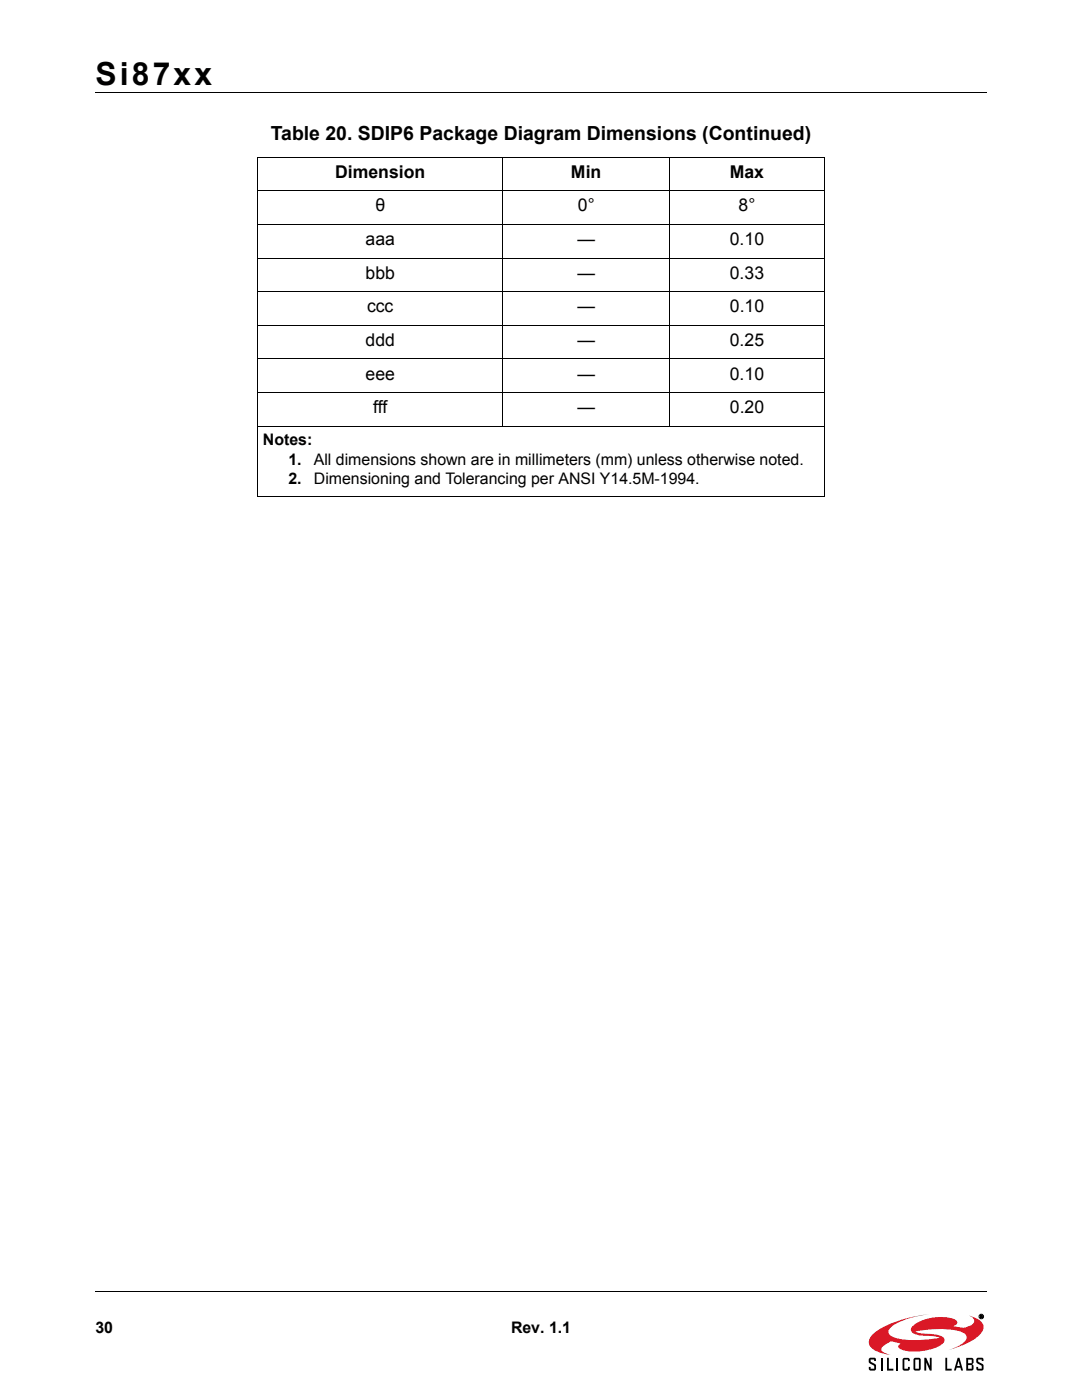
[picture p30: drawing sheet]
<svg xmlns="http://www.w3.org/2000/svg" width="216mm" height="279mm" viewBox="0 0 216 279" stroke-linecap="round" stroke-linejoin="round" font-family="sans-serif">
<defs><g id="words">
<text font-size="6.3" x="19" y="16.9">Si87xx</text>
<text font-size="3.9" x="54" y="28">Table 20. SDIP6 Package Diagram Dimensions (Continued)</text>
<g font-size="3.5">
<text x="66.9" y="35.5">Dimension</text>
<text x="113.9" y="35.5">Min</text>
<text x="145.6" y="35.5">Max</text>
<text x="74.9" y="42.2">θ</text>
<text x="115.3" y="42.2">0°</text>
<text x="147.4" y="42.2">8°</text>
<text x="72.9" y="48.9">aaa</text>
<text x="115.2" y="48.9">—</text>
<text x="145.6" y="48.9">0.10</text>
<text x="72.9" y="55.6">bbb</text>
<text x="115.2" y="55.6">—</text>
<text x="145.6" y="55.6">0.33</text>
<text x="73.2" y="62.3">ccc</text>
<text x="115.2" y="62.3">—</text>
<text x="145.6" y="62.3">0.10</text>
<text x="72.9" y="69">ddd</text>
<text x="115.2" y="69">—</text>
<text x="145.6" y="69">0.25</text>
<text x="72.9" y="75.7">eee</text>
<text x="115.2" y="75.7">—</text>
<text x="145.6" y="75.7">0.10</text>
<text x="74.5" y="82.4">fff</text>
<text x="115.2" y="82.4">—</text>
<text x="145.6" y="82.4">0.20</text>
</g>
<g font-size="3.2">
<text x="52.5" y="88.9">Notes:</text>
<text x="57.6" y="92.8">1.</text>
<text x="62.6" y="92.8">All dimensions shown are in millimeters (mm) unless otherwise noted.</text>
<text x="57.6" y="96.7">2.</text>
<text x="62.6" y="96.7">Dimensioning and Tolerancing per ANSI Y14.5M-1994.</text>
<text x="19" y="266">30</text>
<text x="102" y="266">Rev. 1.1</text>
</g>
</g></defs>
<path d="M19 18.4h177.8M19.1 257.8h177.8" fill="none" stroke="#000" stroke-width=".2"/>
<path d="M172.3 258.6h25v18.7h-25z" fill="#fff"/>
<path d="M174.3 266.1a21.4 21.4 0 0 1 9.7-3.6l1.5-.2a16.9 16.9 0 0 0-7.6 2.5 1.05 1.05 0 0 0-.6 1 1.05 1.05 0 0 0 .7 .9 17 17 0 0 0 8.9 .4l.6-.1a11.4 11.4 0 0 0-3.8-.5h-.4a1.42 1.42 0 0 1-1.6-1.2 2.83 2.83 0 0 1 1.9-1.6 9.2 9.2 0 0 1 7-.3 .65 .65 0 0 1 .4 .7 .65 .65 0 0 1-.7 .5l-.1 .1a4.3 4.3 0 0 0 3.3-.1 .97 .97 0 0 0 .9-.9 .97 .97 0 0 0-.8-1l-.3-.1 .5 .1a2.73 2.73 0 0 1 2.5 2.3 5.4 5.4 0 0 1-3.4 3.1l-3.8 1.4a6.3 6.3 0 0 0 3.8-2.3 1.39 1.39 0 0 0-1.4-1.5 21.1 21.1 0 0 0-8.9 0l1.1 .4a10.3 10.3 0 0 1 4.4 .7 .81 .81 0 0 1-.1 1.5 10.1 10.1 0 0 1-8.3 .9l-.5-.5 .5-.6-1.9-.4-.6 .3a1.81 1.81 0 0 0-1.3 1.4l.6 .6 1.2 .4-1.6-.3a3.4 3.4 0 0 1-2.7-2 2.19 2.19 0 0 1 .9-2z" fill="#da1826"/>
<g fill="none" stroke="#000" stroke-width=".2">
<path d="M51.3 31.4h113.3M51.3 38.1h113.3M51.4 31.5v67.5M100.4 31.3v53.8M133.6 31.3v53.8M164.5 31.5v67.5M51.3 44.8h113.3M51.3 51.5h113.3M51.3 58.2h113.3M51.3 64.9h113.3M51.3 71.6h113.3M51.3 78.3h113.3"/>
<path d="M51.3 85h113.3M51.3 99.1h113.3M195.6 262.5h.4l-.1 .2 .2 .3-.4-.2-.1 .2zM195.7 262.5l.3 .1-.3 .1z"/>
<circle cx="195.8" cy="262.7" r=".45"/>
</g>
<g fill="#000">
<path d="M173.5 271h.9l.4 .1v.5h-.4v-.3h-.7v.2v.2l1 .6 .1 .2v.7l-.2 .3h-1.1l-.1-.7h.3v.4h.7v-.6l-.1-.1a1.14 1.14 0 0 1-1-.7v-.5zM177 271h.4v2.2h.9v.3h-1.3zM180.1 271.2l.4-.2h.7l.3 .2v.4h-.3v-.3h-.7v1.9h.7v-.4h.3v.4l-.1 .3h-.9l-.4-.1zM184.4 271h.4l.7 1.6v-1.6h.4v2.5h-.4l-.7-1.6v1.6h-.4zM188.6 271h.4v2.2h.9v.3h-1.3zM195 271h.9l.3 .1v.5h-.3v-.3h-.7v.2v.2l1 .6 .1 .3v.6l-.2 .3h-1.1l-.2-.7h.4v.4h.7v-.6l-.2-.1a1.14 1.14 0 0 1-.9-.7v-.5z"/>
<path d="M182.3 271.2v2.1l.3 .2h.9l.2-.3v-2l-.3-.2h-.8zM182.6 271.3h.8v1.9h-.8z"/>
<path d="M191.1 271l-.8 2.5h.4l.2-.5h.7l.2 .5h.4l-.8-2.5zM191.3 271.6l.2 1h-.5z"/>
<path d="M192.8 271v2.5h1.3l.2-.3v-.7l-.3-.2 .3-.3-.1-.8-.3-.2zM193.2 271.3h.7v.8h-.7zM193.2 272.4h.7v.8h-.7z"/>
<path d="M195.6 262.5h.4l-.1 .2 .2 .3-.4-.2-.1 .2zM195.7 262.5v.2l.3-.1z"/>
</g>
<path d="M175.9 271v2.5M179 271v2.5" fill="none" stroke="#000" stroke-width=".36"/>
<use href="#words"/>
</svg>
